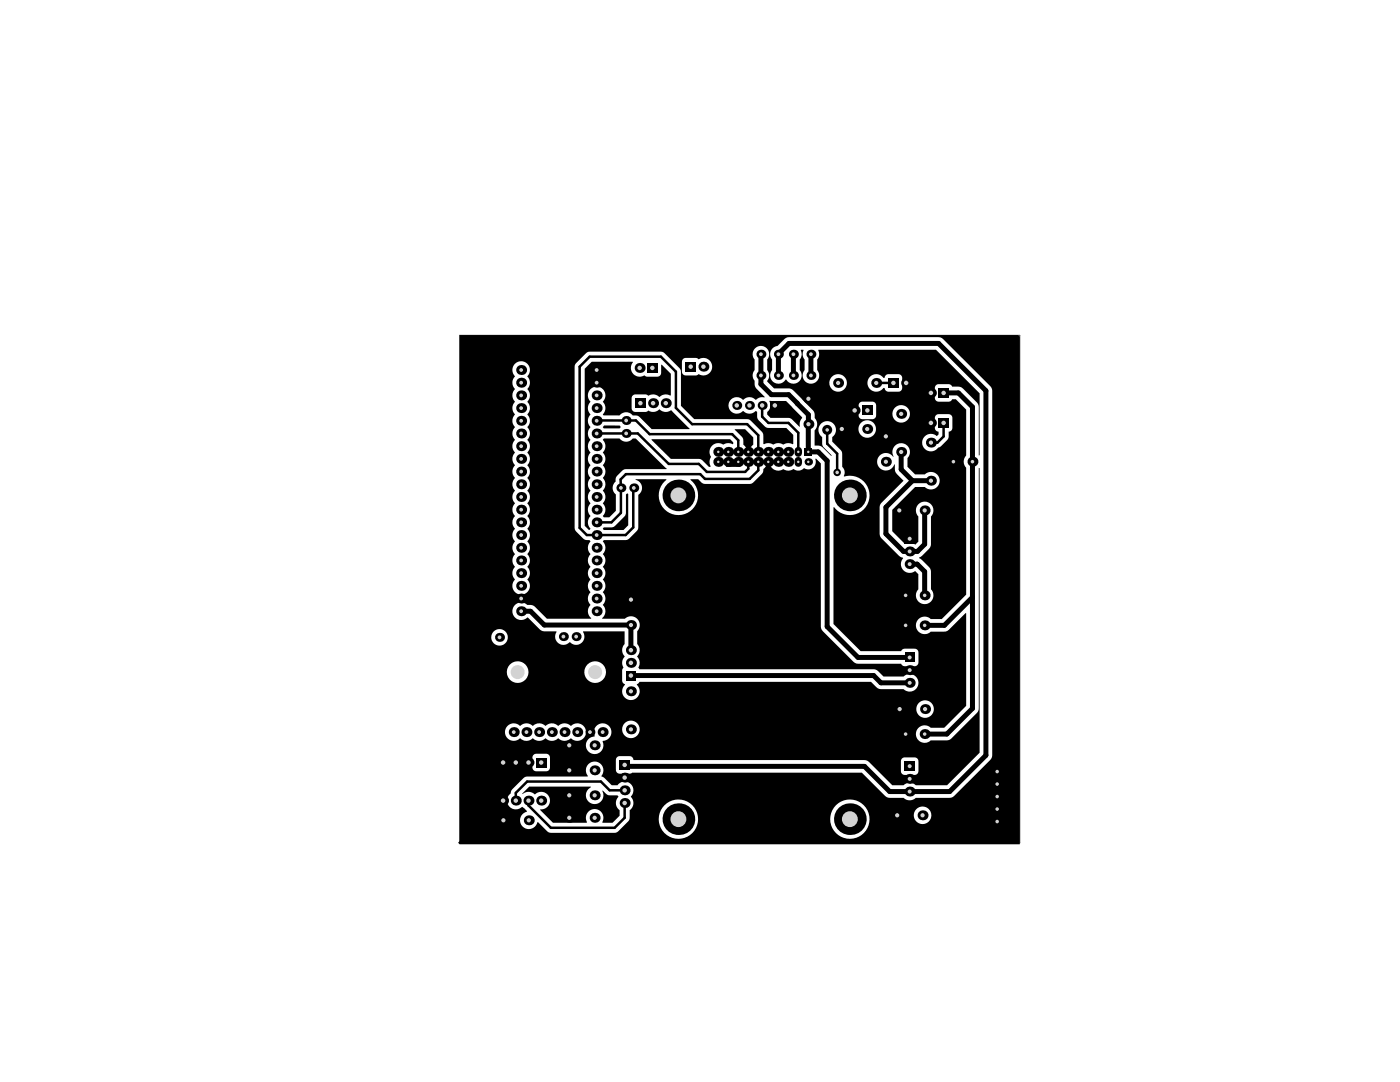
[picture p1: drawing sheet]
<svg xmlns="http://www.w3.org/2000/svg" width="279mm" height="216mm" viewBox="0 0 279 216" stroke-linecap="round" stroke-linejoin="round" font-family="sans-serif">
<path d="M91.7 66.9h111.8v101.3h-111.8z" fill="none" stroke="#5a5a5a" stroke-width=".25"/>
<g fill="#000">
<path d="M116.7 73.6l1.4-1.4h8.2v.1a1.79 1.79 0 0 0 .1 2.3 1.79 1.79 0 0 0 2.3 .3l.5 .3 2.4-.1 .3-.5v-1.8h.2l1.8 1.8v4.3h-.1a1.84 1.84 0 0 0-2.2 .3 1.97 1.97 0 0 0-2.3-.3l-.5-.2h-2.2l-.3 .2-.3 .6v1.9l.3 .6 .5 .2h2l.5-.2a2.06 2.06 0 0 0 2.3-.3 1.88 1.88 0 0 0 2.4 .2l3.6 3.6v.1h-7.5l-2.5-2.4a1.49 1.49 0 0 0-1.3-.3 1.64 1.64 0 0 0-2.6 0h-3.2l-.2-.2a1.88 1.88 0 0 0 0-2.6 1.77 1.77 0 0 0 0-2.5 1.77 1.77 0 0 0-2.5 .1 1.77 1.77 0 0 0 0 2.5 1.82 1.82 0 0 0 0 2.5 1.82 1.82 0 0 0 0 2.6 1.82 1.82 0 0 0 0 2.5 1.82 1.82 0 0 0 0 2.5 1.82 1.82 0 0 0 0 2.6 1.82 1.82 0 0 0 0 2.5 1.82 1.82 0 0 0 0 2.5 1.82 1.82 0 0 0 0 2.6 1.82 1.82 0 0 0 0 2.5 1.82 1.82 0 0 0 0 2.5l-.3 .3-.8-.9zM153.6 80h3.3l3.2 3.3-.5 1v.8l-.1 .1-1.4-1.5-.5-.3h-3.8l-.7-.7v-.5a1.63 1.63 0 0 0 .4-2.1zM120.6 84.9h3.1l.2 .4-.2 .2h-3.2l-.2-.3zM124.9 98.7l.2-.2 .3 .1v6.2l-1 1h-3.9l-.2-.3 .2-.3h1.5l.5-.1 2.3-2.3 .1-.5zM120.5 87.5h3.2a1.64 1.64 0 0 0 2.6 0h.6l6.2 6-.1 .1h-8.3l-.5 .3-1.2 1.3-.1 .9a1.63 1.63 0 0 0 0 2.6v3.2l-1.3 1.3h-1.1l-.2-.2a1.88 1.88 0 0 0 0-2.6 1.82 1.82 0 0 0 0-2.5 1.82 1.82 0 0 0 0-2.6 1.82 1.82 0 0 0 0-2.5 1.82 1.82 0 0 0 0-2.5 1.82 1.82 0 0 0 0-2.6zM130.1 87.6h15.6l.6 .7-.1 .3a1.85 1.85 0 0 0-1.9 .1 1.77 1.77 0 0 0-2.2 .3 1.77 1.77 0 0 0-.2 2.2l-.3 1 .2 1h-.3l-1.3-1.3-.5-.3h-5.8l-3.9-3.8zM145.1 92l1.2-.4 .7 .3h.5l.3 1.1-.1 .2h-2.8zM146.7 85.6h2l1.6 1.7v1.4l-.6 .8-.2 .9-.4-.1-.1-.8-.7-.8a1.71 1.71 0 0 0-.2-1.6l-1.5-1.3zM104.2 158.4l1.4-1.4h12.3v.1a1.75 1.75 0 0 0-.8 2.4 1.75 1.75 0 0 0 2.4 .7 1.75 1.75 0 0 0 .7-2.4l.1-.1a1.77 1.77 0 0 0 1.4 1h1.5l.2 .2a1.81 1.81 0 0 0 .3 2.8v1.1l-1.5 1.4h-1.9l-.1-.2a1.75 1.75 0 0 0-1.5-2.6 1.75 1.75 0 0 0-1.5 2.6l-.1 .2h-6.8l-2.5-2.6v-.1a1.76 1.76 0 0 0 1.8-2.4 1.76 1.76 0 0 0-2.9-.6 1.74 1.74 0 0 0-2.4 0z"/>
<path d="M91.8 66.9h111.4l.3 .3v101.3h-111.8l-.3-.4 .4-.3zM136.3 71.6l-.2 .6v2l.2 .5 .5 .2h2l.6-.2a1.8 1.8 0 0 0 2.7-1.5 1.8 1.8 0 0 0-2.7-1.6l-.6-.2h-2zM173.6 75.2a1.75 1.75 0 0 0 .1 2.6 1.75 1.75 0 0 0 2.6-.4h.2l.3 .5 .3 .2 2.2 .1 .5-.3 .3-.5-.1-2.2-.3-.4-2.6-.1-.3 .2-.3 .5h-.2a1.75 1.75 0 0 0-2.7-.2zM165.5 76.4a1.75 1.75 0 0 0 3.5 0 1.75 1.75 0 0 0-3.5 0zM115 72.5l-.3 .7v32.1l.3 .7 1.4 1.5a1.38 1.38 0 0 0 1.2 .3l.2 .3a1.82 1.82 0 0 0 0 2.5 1.82 1.82 0 0 0 0 2.5 1.82 1.82 0 0 0 0 2.6 1.82 1.82 0 0 0 0 2.5 1.82 1.82 0 0 0 0 2.5 1.74 1.74 0 0 0 .2 2.6l-.1 .2h-8.7l-2.7-2.6-1.3-.2-.2-.2a1.78 1.78 0 0 0-2.4 .5 1.78 1.78 0 0 0 .3 2.4 1.78 1.78 0 0 0 2.5-.2l2.6 2.6 .6 .2h2.4l.1 .1a1.7 1.7 0 0 0 .4 2.3 1.7 1.7 0 0 0 2.3-.3 1.65 1.65 0 0 0 2.2 .2 1.65 1.65 0 0 0 .3-2.2l.1-.1h8.3v2.5l-.2 .3a1.85 1.85 0 0 0 .2 2.2 1.97 1.97 0 0 0-.3 2.3l-.2 .5v2l.1 .4 .4 .4a1.75 1.75 0 0 0 0 2.6 1.75 1.75 0 0 0 2.5 0 1.75 1.75 0 0 0-.1-2.6l.5-.5h46.2l1.1 1 .6 .4h4.8l.3 .2a1.75 1.75 0 0 0 2.3-.4 1.75 1.75 0 0 0-.2-2.4 1.75 1.75 0 0 0-2.4 .1h-4l-1.3-1.3-.7-.2h-46.7l-.2-.2a2.06 2.06 0 0 0-.2-2.3 1.75 1.75 0 0 0 0-2.5v-2.5l.2-.3a1.75 1.75 0 0 0-.4-2.3 1.75 1.75 0 0 0-2.3 .1h-4.5v-.2a1.8 1.8 0 0 0 .1-2.6 1.82 1.82 0 0 0 0-2.6 1.82 1.82 0 0 0 0-2.5 1.82 1.82 0 0 0 0-2.5 1.82 1.82 0 0 0 0-2.6 1.82 1.82 0 0 0 0-2.5l.2-.2 4.6-.1 .5-.2 1.7-1.8 .1-.5v-6.5a1.65 1.65 0 0 0 .7-1.6 1.65 1.65 0 0 0-1.3-1.4l.1-.1h6.1v.1l-.4 .4a3.9 3.9 0 0 0 .1 5.6 3.9 3.9 0 0 0 5.7-.3 3.9 3.9 0 0 0-.6-5.7v-.1h1.5a1.75 1.75 0 0 0 1.4 1l9.2-.1 .4-.2 1.7-1.7 .3-.5v-.5l.7-.8 .1-.8 .4-.1a1.86 1.86 0 0 0 .9 1.7 1.86 1.86 0 0 0 1.9 0l1 .3 1-.3a1.72 1.72 0 0 0 2.2-.2 1.57 1.57 0 0 0 1.8-.1 1.57 1.57 0 0 0 .5-1.8l1 1v32.5l.2 .7 6.3 6.4 .6 .3h8.9l.4 .4 .3 .1 2.4-.1 .3-.2 .1-.4v-2.2l-.4-.5-2.4-.1-.3 .1-.4 .4h-8l-5.5-5.4v-23.3h.2l.3 .4a3.9 3.9 0 0 0 6.6-1.8 3.9 3.9 0 0 0-4.9-4.7v-1.1l-.4-.8-.1-2.9-.2-.5-1.7-1.7v-.9l.2-.2a1.75 1.75 0 0 0 0-2.5 1.75 1.75 0 0 0-2.6 .2 1.75 1.75 0 0 0 .4 2.5l.1 1.8 1.8 1.9-.1 .1-2-1.9-1.3-.2v-3a1.75 1.75 0 0 0 0-2.5 1.74 1.74 0 0 0-.4-1.5l-4.2-4.2-.6-.2h-2.9l-1.4-1.4a1.91 1.91 0 0 0 0-2.2v-2.2l.1-.1a1.65 1.65 0 0 0-.3-2.2 1.65 1.65 0 0 0-2.2 .1 1.65 1.65 0 0 0-.1 2.2v2.2l-.3 .4-.1 .6 .1 .6 .3 .5v1l.4 .5 1.6 1.7v.1l-1.1 .1-.6 .4a1.95 1.95 0 0 0-2.7 0 1.65 1.65 0 0 0-2.3-.1 1.65 1.65 0 0 0 0 2.4 1.65 1.65 0 0 0 2.3-.1 1.95 1.95 0 0 0 2.7 0l.2 .2a1.77 1.77 0 0 0 .3 1.7l1.2 1.2 .5 .3h3.8l1.4 1.4v1.8h-.1a1.85 1.85 0 0 0-1.9 .1 1.87 1.87 0 0 0-2 0l-1-.3-1 .2v-1.7l-.1-.5-2.4-2.5-.4-.2-10.8-.1-2.7-2.6v-6.8l-.1-.5-3.2-3.2-.4-.3h-14.5l-.7 .3zM171.6 80.4l-.3 .5v2l.3 .5 .5 .2h2l.5-.2 .3-.5v-2l-.3-.5-.5-.3h-2zM178.1 82.6a1.75 1.75 0 0 0 3.5 0 1.75 1.75 0 0 0-3.5 0zM186.8 82.9l-.2 .5v2.2l.2 .3 .5 .2v.6l-.3 .3a1.75 1.75 0 0 0-2.6 .2 1.75 1.75 0 0 0 .3 2.5 1.75 1.75 0 0 0 2.5-.4l.6-.3 1.2-1.2a1.78 1.78 0 0 0 .3-1.7l.6-.2 .1-.3 .1-2.2-.2-.5-.6-.3h-2zM171.3 85.6a1.75 1.75 0 0 0 3.5 0 1.75 1.75 0 0 0-3.5 0zM154.2 69.5a1.64 1.64 0 0 0-.1 2.2v2.2a1.65 1.65 0 0 0 .3 2.4 1.65 1.65 0 0 0 2.4-.6h.1a1.65 1.65 0 0 0 2.4 .6 1.65 1.65 0 0 0 .3-2.4v-2.2a2.01 2.01 0 0 0 .3-1.9h.4a2.01 2.01 0 0 0 .3 1.9v2.2a1.65 1.65 0 0 0 .1 2.2 1.65 1.65 0 0 0 2.3 0 1.65 1.65 0 0 0 .1-2.2v-2.2a2.01 2.01 0 0 0 .3-1.9h23.4l8.7 8.7v12.3l-.1 .1-.1-10-.3-.6-2.8-2.8a2.28 2.28 0 0 0-2.2-.4l-.3-.3-.4-.1-2.4 .1-.2 .2-.1 .4v2.2l.2 .3 .5 .3 2.2-.1 .5-.4h.8l2 2v9.2a1.74 1.74 0 0 0 0 2.4v25.4l-4.9 4.8h-2.1a1.75 1.75 0 0 0-2.5 0 1.75 1.75 0 0 0 0 2.5 1.75 1.75 0 0 0 2.5 0h2.7l.6-.1 3.6-3.6 .1 .1v18.4l-4.4 4.4h-2.6a1.75 1.75 0 0 0-2.5 0 1.75 1.75 0 0 0 0 2.5 1.75 1.75 0 0 0 2.5 0h3.2l.6-.1 5.4-5.3 .3-.6 .1-48.3h.1v56.8l-6.5 6.5h-6.2a1.75 1.75 0 0 0-2.5 0h-2.2l-4.7-4.7-.9-.3h-46.1l-.2-.6-.5-.2h-2.2l-.4 .2-.2 .5v2.2l.2 .4 .6 .2h2l.5-.2h45.8l4.9 4.8 .7 .2h2.7a1.75 1.75 0 0 0 2.5 0h6.7l.7-.2 7.5-7.4 .3-.6v-73.4l-.3-.5-9.5-9.5-.6-.3h-30.1l-.7 .1-1.6 1.6zM175.6 90.9a1.75 1.75 0 0 0 .3 2.7 1.75 1.75 0 0 0 2.6-.9h.1a2.02 2.02 0 0 0 .4 1.9l1.3 1.3-4.6 4.7-.2 .6v5.3l.4 .9 3.5 3.5 .8 .5a1.75 1.75 0 0 0 .1 2.4 1.75 1.75 0 0 0 2.3 .1l.7 .7v3a1.75 1.75 0 0 0 0 2.4 1.75 1.75 0 0 0 2.5 0 1.75 1.75 0 0 0 0-2.4v-3.9l-.4-.5-1.5-1.5-.5-.3 2-1.9 .4-.6v-5.8a1.75 1.75 0 0 0 0-2.5 1.75 1.75 0 0 0-2.5 0 1.75 1.75 0 0 0 0 2.5v5l-.6 .6-.5-.3-.7-.1-.9 .2-2.5-2.5v-4.3l4.5-4.5h2a1.75 1.75 0 0 0 2.4 0 1.75 1.75 0 0 0 0-2.5 1.75 1.75 0 0 0-2.4 0h-2l-1.5-1.6v-1.7a1.75 1.75 0 0 0 .1-2.4 1.75 1.75 0 0 0-2.4-.2 1.75 1.75 0 0 0-.5 2.3h-.1a1.75 1.75 0 0 0-2.6-.2zM102.8 72.6a1.82 1.82 0 0 0 0 2.5 1.82 1.82 0 0 0 0 2.6 1.82 1.82 0 0 0 0 2.5 1.82 1.82 0 0 0 0 2.5 1.82 1.82 0 0 0 0 2.6 1.82 1.82 0 0 0 0 2.5 1.82 1.82 0 0 0 0 2.5 1.82 1.82 0 0 0 0 2.6 1.82 1.82 0 0 0 0 2.5 1.82 1.82 0 0 0 0 2.5 1.82 1.82 0 0 0 0 2.6 1.82 1.82 0 0 0 0 2.5 1.82 1.82 0 0 0 0 2.5 1.82 1.82 0 0 0 0 2.6 1.82 1.82 0 0 0 0 2.5 1.82 1.82 0 0 0 0 2.5 1.82 1.82 0 0 0 0 2.6 1.77 1.77 0 0 0 0 2.5 1.77 1.77 0 0 0 2.5-.1 1.77 1.77 0 0 0-.1-2.5 1.82 1.82 0 0 0 0-2.5 1.82 1.82 0 0 0 0-2.6 1.82 1.82 0 0 0 0-2.5 1.82 1.82 0 0 0 0-2.5 1.82 1.82 0 0 0 0-2.6 1.82 1.82 0 0 0 0-2.5 1.82 1.82 0 0 0 0-2.5 1.82 1.82 0 0 0 0-2.6 1.82 1.82 0 0 0 0-2.5 1.82 1.82 0 0 0 0-2.5 1.82 1.82 0 0 0 0-2.6 1.82 1.82 0 0 0 0-2.5 1.82 1.82 0 0 0 0-2.5 1.82 1.82 0 0 0 0-2.6 1.82 1.82 0 0 0 0-2.5 1.82 1.82 0 0 0 0-2.5 1.75 1.75 0 0 0 0-2.5 1.75 1.75 0 0 0-2.4 0zM98 127.2a1.65 1.65 0 0 0 3.3 0 1.65 1.65 0 0 0-3.3 0zM116.6 134.1a2.16 2.16 0 0 0 4.3 0 2.16 2.16 0 0 0-4.3 0zM101.2 134.1a2.16 2.16 0 0 0 4.3 0 2.16 2.16 0 0 0-4.3 0zM182.9 141.5a1.75 1.75 0 0 0 3.5 0 1.75 1.75 0 0 0-3.5 0zM101.3 144.8a1.77 1.77 0 0 0 0 2.5 1.77 1.77 0 0 0 2.5 0 1.82 1.82 0 0 0 2.6 0 1.82 1.82 0 0 0 2.5 0 1.82 1.82 0 0 0 2.5 0 1.82 1.82 0 0 0 2.6 0 1.77 1.77 0 0 0 2.5 0 1.77 1.77 0 0 0-.1-2.5 1.77 1.77 0 0 0-2.5 0 1.82 1.82 0 0 0-2.5 0 1.82 1.82 0 0 0-2.6 0 1.82 1.82 0 0 0-2.5 0 1.82 1.82 0 0 0-2.5 0 1.76 1.76 0 0 0-2.5 0zM124.2 145.5a1.75 1.75 0 0 0 3.5 0 1.75 1.75 0 0 0-3.5 0zM119 144.8l-.4 .9v1.3a1.75 1.75 0 0 0-1.7 2 1.75 1.75 0 0 0 2.3 1.4 1.75 1.75 0 0 0 1-2.5l.1-.1a1.75 1.75 0 0 0 1.6-2.4 1.75 1.75 0 0 0-2.9-.6zM106.5 150.6l-.2 .6v1.9l.2 .6 .5 .2h2l.5-.2 .3-.6v-1.9l-.3-.6-.5-.2h-2zM180 151.3l-.2 .6v2l.2 .5 .5 .2h2l.6-.2 .2-.5v-2l-.2-.6-.6-.2h-2zM182.4 162.7a1.75 1.75 0 0 0 3.5 0 1.75 1.75 0 0 0-3.5 0zM102.2 157.5l-.3 .7a1.81 1.81 0 0 0-.3 2.7 1.81 1.81 0 0 0 2.6 .1l1 .8-.1 .2a1.75 1.75 0 0 0-.8 2.9 1.75 1.75 0 0 0 2.9-.8l.2-.1 1.8 1.9 .5 .2 13 .1 .7-.3 2.1-2.2 .2-.5v-1.5a1.81 1.81 0 0 0 .2-2.8 1.75 1.75 0 0 0-.1-2.5 1.75 1.75 0 0 0-2.6 .3h-1.1l-1.5-1.5-.6-.4a1.75 1.75 0 0 0-.1-2.4 1.75 1.75 0 0 0-2.4 0 1.75 1.75 0 0 0-.2 2.4v.1l-12.4 .1-.4 .2zM165.7 163.5a3.9 3.9 0 0 0 7.8 0 3.9 3.9 0 0 0-7.8 0zM131.5 163.5a3.9 3.9 0 0 0 7.8 0 3.9 3.9 0 0 0-7.8 0z"/>
<circle cx="174.9" cy="76.4" r=".25"/>
<circle cx="126.4" cy="97.4" r=".25"/>
<circle cx="165.1" cy="85.8" r="1"/>
</g>
<path d="M174.9 76.4h3.4M119.1 84l7.8-.1 2.7 2.7h16.5l1.2 1.3v2.3M119.1 86.5h.1M119.1 86.5h8.2l6.2 6.1h6l1.6 1.6h7.6l.6-.7v-1.3M126.4 97.4h.1M151.3 92.2v1.7l-1.7 1.7h-8.9l-1-1h-14.8l-1 1.1v6.6l-1.9 1.9h-2.9M151.3 90.2v-3.3l-2.2-2.3h-11l-3.2-3.2v-7.2l-3-3h-14.2l-2 2v32.1l1.4 1.5h7.8l1.5-1.6v-7.8M152.1 80.9v2.2l1.3 1.3h3.9l2 2v3.8M165.1 85.8v2.7l2 2v3.6M188.3 84.4v2.7l-1.2 1.2h-1.3M124.7 157.7h-3l-1.8-1.7h-14.7l-2.3 2.2v1.6M124.7 160.2v3l-2 2h-12.8l-4.4-4.5v-.9l.5 .5" fill="none" stroke="#000" stroke-width=".5"/>
<g fill="none" stroke="#000" stroke-width="1">
<path d="M151.9 70.7v6l2.1 2.1h3.4l3.9 3.9v7.5h2l1.8 1.8v33l6.1 6.2h10.3M155.3 74.9v-4.3l2.2-2.1h29.8l9.5 9.5v72.7l-7.3 7.2h-11.9l-5.1-5h-47.5l-.3-.3M158.3 70.7v4.2M161.8 70.7v4.2M188.3 78.4h3l2.8 2.8v60.2l-5.1 5.1h-4.5M179.8 90.2v3.5l2.3 2.2M182.1 95.9l-5.3 5.3v5.3l3.5 3.5h2.8l1.4-1.4v-6.8M182.1 95.9h3.7M181.5 112.6h1.5l1.5 1.5v4.7M194.1 119.2l-5.6 5.6h-4M104 122h1.9l2.7 2.7h17.3M125.9 124.7v5"/>
<path d="M125.9 134.8h48.4l1.5 1.5h5.7M125.9 124.7h.1"/>
</g>
<circle cx="165.1" cy="85.8" r=".35" fill="#d2d2d2"/>
<circle cx="167.1" cy="94.3" r=".75" fill="#000"/>
<circle cx="167.1" cy="94.3" r=".35" fill="#d2d2d2"/>
<circle cx="199" cy="163.9" r=".75" fill="#000"/>
<circle cx="199" cy="163.9" r=".35" fill="#d2d2d2"/>
<circle cx="199" cy="161.4" r=".75" fill="#000"/>
<circle cx="199" cy="161.4" r=".35" fill="#d2d2d2"/>
<circle cx="199" cy="158.9" r=".75" fill="#000"/>
<circle cx="199" cy="158.9" r=".35" fill="#d2d2d2"/>
<circle cx="199" cy="156.5" r=".75" fill="#000"/>
<circle cx="199" cy="156.5" r=".35" fill="#d2d2d2"/>
<circle cx="199" cy="154" r=".75" fill="#000"/>
<circle cx="199" cy="154" r=".35" fill="#d2d2d2"/>
<circle cx="105.5" cy="163.7" r="1" fill="#000"/>
<circle cx="105.5" cy="163.7" r=".42" fill="#d2d2d2"/>
<circle cx="102.5" cy="146.1" r="1" fill="#000"/>
<circle cx="102.5" cy="146.1" r=".38" fill="#d2d2d2"/>
<circle cx="105.1" cy="146.1" r="1" fill="#000"/>
<circle cx="105.1" cy="146.1" r=".38" fill="#d2d2d2"/>
<circle cx="104" cy="122" r="1" fill="#000"/>
<circle cx="104" cy="122" r=".38" fill="#d2d2d2"/>
<circle cx="104" cy="116.9" r="1" fill="#000"/>
<circle cx="104" cy="116.9" r=".38" fill="#d2d2d2"/>
<circle cx="104" cy="114.4" r="1" fill="#000"/>
<circle cx="104" cy="114.4" r=".38" fill="#d2d2d2"/>
<circle cx="104" cy="109.3" r="1" fill="#000"/>
<circle cx="104" cy="109.3" r=".38" fill="#d2d2d2"/>
<circle cx="104" cy="106.8" r="1" fill="#000"/>
<circle cx="104" cy="106.8" r=".38" fill="#d2d2d2"/>
<circle cx="104" cy="101.7" r="1" fill="#000"/>
<circle cx="104" cy="101.7" r=".38" fill="#d2d2d2"/>
<circle cx="104" cy="99.2" r="1" fill="#000"/>
<circle cx="104" cy="99.2" r=".38" fill="#d2d2d2"/>
<circle cx="104" cy="96.6" r="1" fill="#000"/>
<circle cx="104" cy="96.6" r=".38" fill="#d2d2d2"/>
<circle cx="104" cy="94.1" r="1" fill="#000"/>
<circle cx="104" cy="94.1" r=".38" fill="#d2d2d2"/>
<circle cx="104" cy="91.6" r="1" fill="#000"/>
<circle cx="104" cy="91.6" r=".38" fill="#d2d2d2"/>
<circle cx="104" cy="89" r="1" fill="#000"/>
<circle cx="104" cy="89" r=".38" fill="#d2d2d2"/>
<circle cx="104" cy="84" r="1" fill="#000"/>
<circle cx="104" cy="84" r=".38" fill="#d2d2d2"/>
<circle cx="104" cy="81.4" r="1" fill="#000"/>
<circle cx="104" cy="81.4" r=".38" fill="#d2d2d2"/>
<circle cx="104" cy="76.4" r="1" fill="#000"/>
<circle cx="104" cy="76.4" r=".38" fill="#d2d2d2"/>
<circle cx="104" cy="73.8" r="1" fill="#000"/>
<circle cx="104" cy="73.8" r=".38" fill="#d2d2d2"/>
<circle cx="113.6" cy="163.2" r="1" fill="#000"/>
<circle cx="113.6" cy="163.2" r=".42" fill="#d2d2d2"/>
<circle cx="113.6" cy="158.7" r="1" fill="#000"/>
<circle cx="113.6" cy="158.7" r=".42" fill="#d2d2d2"/>
<circle cx="113.6" cy="153.7" r="1" fill="#000"/>
<circle cx="113.6" cy="153.7" r=".42" fill="#d2d2d2"/>
<circle cx="113.6" cy="148.7" r="1" fill="#000"/>
<circle cx="113.6" cy="148.7" r=".42" fill="#d2d2d2"/>
<circle cx="110.1" cy="146.1" r="1" fill="#000"/>
<circle cx="110.1" cy="146.1" r=".38" fill="#d2d2d2"/>
<circle cx="112.7" cy="146.1" r="1" fill="#000"/>
<circle cx="112.7" cy="146.1" r=".38" fill="#d2d2d2"/>
<circle cx="118.7" cy="163.2" r="1" fill="#000"/>
<circle cx="118.7" cy="163.2" r=".42" fill="#d2d2d2"/>
<circle cx="118.7" cy="158.7" r="1" fill="#000"/>
<circle cx="118.7" cy="158.7" r=".42" fill="#d2d2d2"/>
<circle cx="118.7" cy="153.7" r="1" fill="#000"/>
<circle cx="118.7" cy="153.7" r=".42" fill="#d2d2d2"/>
<circle cx="118.7" cy="148.7" r="1" fill="#000"/>
<circle cx="118.7" cy="148.7" r=".42" fill="#d2d2d2"/>
<circle cx="117.7" cy="146.1" r=".9" fill="#000"/>
<circle cx="117.7" cy="146.1" r=".38" fill="#d2d2d2"/>
<circle cx="120.3" cy="146.1" r="1" fill="#000"/>
<circle cx="120.3" cy="146.1" r=".38" fill="#d2d2d2"/>
<circle cx="119.1" cy="122" r="1" fill="#000"/>
<circle cx="119.1" cy="122" r=".38" fill="#d2d2d2"/>
<circle cx="119.1" cy="114.4" r="1" fill="#000"/>
<circle cx="119.1" cy="114.4" r=".38" fill="#d2d2d2"/>
<circle cx="119.1" cy="116.9" r="1" fill="#000"/>
<circle cx="119.1" cy="116.9" r=".38" fill="#d2d2d2"/>
<circle cx="119.1" cy="106.8" r="1" fill="#000"/>
<circle cx="119.1" cy="106.8" r=".38" fill="#d2d2d2"/>
<circle cx="119.1" cy="109.3" r="1" fill="#000"/>
<circle cx="119.1" cy="109.3" r=".38" fill="#d2d2d2"/>
<circle cx="119.1" cy="96.6" r="1" fill="#000"/>
<circle cx="119.1" cy="96.6" r=".38" fill="#d2d2d2"/>
<circle cx="119.1" cy="99.2" r="1" fill="#000"/>
<circle cx="119.1" cy="99.2" r=".38" fill="#d2d2d2"/>
<circle cx="119.1" cy="101.7" r="1" fill="#000"/>
<circle cx="119.1" cy="101.7" r=".38" fill="#d2d2d2"/>
<circle cx="119.1" cy="89" r="1" fill="#000"/>
<circle cx="119.1" cy="89" r=".38" fill="#d2d2d2"/>
<circle cx="119.1" cy="91.6" r="1" fill="#000"/>
<circle cx="119.1" cy="91.6" r=".38" fill="#d2d2d2"/>
<circle cx="119.1" cy="94.1" r="1" fill="#000"/>
<circle cx="119.1" cy="94.1" r=".38" fill="#d2d2d2"/>
<circle cx="119.1" cy="81.4" r="1" fill="#000"/>
<circle cx="119.1" cy="81.4" r=".38" fill="#d2d2d2"/>
<circle cx="119.1" cy="84" r="1" fill="#000"/>
<circle cx="119.1" cy="84" r=".38" fill="#d2d2d2"/>
<circle cx="119.1" cy="73.8" r="1" fill="#000"/>
<circle cx="119.1" cy="73.8" r=".38" fill="#d2d2d2"/>
<circle cx="119.1" cy="76.4" r="1" fill="#000"/>
<circle cx="119.1" cy="76.4" r=".38" fill="#d2d2d2"/>
<circle cx="125.9" cy="145.5" r="1" fill="#000"/>
<circle cx="125.9" cy="145.5" r=".42" fill="#d2d2d2"/>
<circle cx="125.9" cy="137.9" r="1" fill="#000"/>
<circle cx="125.9" cy="137.9" r=".42" fill="#d2d2d2"/>
<circle cx="125.9" cy="132.3" r="1" fill="#000"/>
<circle cx="125.9" cy="132.3" r=".45" fill="#d2d2d2"/>
<circle cx="125.9" cy="129.7" r="1" fill="#000"/>
<circle cx="125.9" cy="129.7" r=".45" fill="#d2d2d2"/>
<circle cx="125.9" cy="124.7" r="1" fill="#000"/>
<circle cx="125.9" cy="124.7" r=".42" fill="#d2d2d2"/>
<circle cx="126.5" cy="97.4" r=".9" fill="#000"/>
<circle cx="126.5" cy="97.4" r=".38" fill="#d2d2d2"/>
<circle cx="130.3" cy="80.4" r="1" fill="#000"/>
<circle cx="130.3" cy="80.4" r=".45" fill="#d2d2d2"/>
<path d="M126.8 79.5h2v1.9h-2z" fill-rule="evenodd" fill="#000"/>
<circle cx="127.8" cy="80.4" r=".45" fill="#d2d2d2"/>
<circle cx="127.7" cy="73.4" r="1" fill="#000"/>
<circle cx="127.7" cy="73.4" r=".45" fill="#d2d2d2"/>
<path d="M129.2 72.4h2v2h-2z" fill-rule="evenodd" fill="#000"/>
<circle cx="130.2" cy="73.4" r=".45" fill="#d2d2d2"/>
<path d="M136.8 72.2h2v2h-2z" fill-rule="evenodd" fill="#000"/>
<circle cx="137.8" cy="73.2" r=".45" fill="#d2d2d2"/>
<circle cx="143.3" cy="90.2" r="1" fill="#000"/>
<circle cx="143.3" cy="90.2" r=".25" fill="#d2d2d2"/>
<circle cx="143.3" cy="92.2" r="1" fill="#000"/>
<circle cx="143.3" cy="92.2" r=".25" fill="#d2d2d2"/>
<circle cx="145.3" cy="90.2" r="1" fill="#000"/>
<circle cx="145.3" cy="90.2" r=".25" fill="#d2d2d2"/>
<circle cx="145.3" cy="92.2" r="1" fill="#000"/>
<circle cx="145.3" cy="92.2" r=".25" fill="#d2d2d2"/>
<circle cx="147.3" cy="90.2" r="1" fill="#000"/>
<circle cx="147.3" cy="90.2" r=".25" fill="#d2d2d2"/>
<circle cx="147.3" cy="92.2" r="1" fill="#000"/>
<circle cx="147.3" cy="92.2" r=".25" fill="#d2d2d2"/>
<circle cx="147" cy="80.9" r=".9" fill="#000"/>
<circle cx="147" cy="80.9" r=".45" fill="#d2d2d2"/>
<circle cx="151.3" cy="90.2" r="1" fill="#000"/>
<circle cx="151.3" cy="90.2" r=".25" fill="#d2d2d2"/>
<circle cx="151.3" cy="92.2" r="1" fill="#000"/>
<circle cx="151.3" cy="92.2" r=".25" fill="#d2d2d2"/>
<circle cx="153.3" cy="90.2" r="1" fill="#000"/>
<circle cx="153.3" cy="90.2" r=".25" fill="#d2d2d2"/>
<circle cx="153.3" cy="92.2" r="1" fill="#000"/>
<circle cx="153.3" cy="92.2" r=".25" fill="#d2d2d2"/>
<circle cx="155.3" cy="90.2" r="1" fill="#000"/>
<circle cx="155.3" cy="90.2" r=".25" fill="#d2d2d2"/>
<circle cx="155.3" cy="92.2" r="1" fill="#000"/>
<circle cx="155.3" cy="92.2" r=".25" fill="#d2d2d2"/>
<path d="M153.7 80h1.8v1.8h-1.8z" fill-rule="evenodd" fill="#000"/>
<circle cx="154.6" cy="80.9" r=".45" fill="#d2d2d2"/>
<circle cx="152.1" cy="80.9" r=".9" fill="#000"/>
<circle cx="152.1" cy="80.9" r=".45" fill="#d2d2d2"/>
<circle cx="149.6" cy="80.9" r=".9" fill="#000"/>
<circle cx="149.6" cy="80.9" r=".45" fill="#d2d2d2"/>
<circle cx="151.9" cy="74.9" r=".9" fill="#000"/>
<circle cx="151.9" cy="74.9" r=".38" fill="#d2d2d2"/>
<circle cx="155.3" cy="74.9" r=".9" fill="#000"/>
<circle cx="155.3" cy="74.9" r=".38" fill="#d2d2d2"/>
<path d="M160.6 89.4h1.5v1.5h-1.5z" fill-rule="evenodd" fill="#000"/>
<circle cx="161.3" cy="90.2" r=".25" fill="#d2d2d2"/>
<circle cx="161.3" cy="92.2" r=".75" fill="#000"/>
<circle cx="161.3" cy="92.2" r=".25" fill="#d2d2d2"/>
<path d="M159.3 91.9v.5" fill="none" stroke="#000" stroke-width="1.5"/>
<circle cx="159.3" cy="92.2" r=".25" fill="#d2d2d2"/>
<path d="M159.3 89.9v.5" fill="none" stroke="#000" stroke-width="1.5"/>
<circle cx="159.3" cy="90.2" r=".25" fill="#d2d2d2"/>
<circle cx="161.3" cy="84.6" r="1" fill="#000"/>
<circle cx="161.3" cy="84.6" r=".42" fill="#d2d2d2"/>
<circle cx="158.3" cy="74.9" r=".9" fill="#000"/>
<circle cx="158.3" cy="74.9" r=".38" fill="#d2d2d2"/>
<circle cx="161.8" cy="74.9" r=".9" fill="#000"/>
<circle cx="161.8" cy="74.9" r=".38" fill="#d2d2d2"/>
<circle cx="170.6" cy="81.9" r="1" fill="#000"/>
<circle cx="170.6" cy="81.9" r=".45" fill="#d2d2d2"/>
<circle cx="168" cy="85.6" r="1" fill="#000"/>
<circle cx="168" cy="85.6" r=".42" fill="#d2d2d2"/>
<circle cx="167.3" cy="76.4" r="1" fill="#000"/>
<circle cx="167.3" cy="76.4" r=".42" fill="#d2d2d2"/>
<circle cx="179" cy="162.7" r="1" fill="#000"/>
<circle cx="179" cy="162.7" r=".42" fill="#d2d2d2"/>
<circle cx="179.5" cy="141.5" r="1" fill="#000"/>
<circle cx="179.5" cy="141.5" r=".42" fill="#d2d2d2"/>
<circle cx="179.5" cy="101.8" r="1" fill="#000"/>
<circle cx="179.5" cy="101.8" r=".42" fill="#d2d2d2"/>
<circle cx="179.8" cy="90.2" r="1" fill="#000"/>
<circle cx="179.8" cy="90.2" r=".42" fill="#d2d2d2"/>
<circle cx="176.8" cy="92.1" r="1" fill="#000"/>
<circle cx="176.8" cy="92.1" r=".42" fill="#d2d2d2"/>
<circle cx="179.8" cy="82.6" r="1" fill="#000"/>
<circle cx="179.8" cy="82.6" r=".42" fill="#d2d2d2"/>
<circle cx="174.9" cy="76.4" r="1" fill="#000"/>
<circle cx="174.9" cy="76.4" r=".42" fill="#d2d2d2"/>
<path d="M177.3 75.4h2v2h-2z" fill-rule="evenodd" fill="#000"/>
<circle cx="178.3" cy="76.4" r=".45" fill="#d2d2d2"/>
<circle cx="184.1" cy="162.7" r="1" fill="#000"/>
<circle cx="184.1" cy="162.7" r=".42" fill="#d2d2d2"/>
<circle cx="184.5" cy="146.5" r="1" fill="#000"/>
<circle cx="184.5" cy="146.5" r=".35" fill="#d2d2d2"/>
<circle cx="184.6" cy="141.5" r="1" fill="#000"/>
<circle cx="184.6" cy="141.5" r=".42" fill="#d2d2d2"/>
<circle cx="184.5" cy="124.8" r="1" fill="#000"/>
<circle cx="184.5" cy="124.8" r=".35" fill="#d2d2d2"/>
<circle cx="184.5" cy="101.8" r="1" fill="#000"/>
<circle cx="184.5" cy="101.8" r=".42" fill="#d2d2d2"/>
<circle cx="185.8" cy="88.3" r="1" fill="#000"/>
<circle cx="185.8" cy="88.3" r=".42" fill="#d2d2d2"/>
<circle cx="185.8" cy="84.4" r="1" fill="#000"/>
<circle cx="185.8" cy="84.4" r=".45" fill="#d2d2d2"/>
<circle cx="194.1" cy="92.1" r="1" fill="#000"/>
<circle cx="194.1" cy="92.1" r=".35" fill="#d2d2d2"/>
<circle cx="190.3" cy="92.1" r="1" fill="#000"/>
<circle cx="190.3" cy="92.1" r=".35" fill="#d2d2d2"/>
<circle cx="102.9" cy="159.8" r="1" fill="#000"/>
<circle cx="102.9" cy="159.8" r=".45" fill="#d2d2d2"/>
<circle cx="105.5" cy="159.8" r="1" fill="#000"/>
<circle cx="105.5" cy="159.8" r=".45" fill="#d2d2d2"/>
<circle cx="103.3" cy="134.1" r=".76" fill="#000"/>
<circle cx="103.3" cy="134.1" r="1.4" fill="#d2d2d2"/>
<circle cx="102.9" cy="152.2" r="1" fill="#000"/>
<circle cx="102.9" cy="152.2" r=".45" fill="#d2d2d2"/>
<circle cx="105.5" cy="152.2" r="1" fill="#000"/>
<circle cx="105.5" cy="152.2" r=".45" fill="#d2d2d2"/>
<circle cx="104" cy="119.4" r="1" fill="#000"/>
<circle cx="104" cy="119.4" r=".38" fill="#d2d2d2"/>
<circle cx="104" cy="111.8" r="1" fill="#000"/>
<circle cx="104" cy="111.8" r=".38" fill="#d2d2d2"/>
<circle cx="104" cy="104.2" r="1" fill="#000"/>
<circle cx="104" cy="104.2" r=".38" fill="#d2d2d2"/>
<circle cx="104" cy="86.5" r="1" fill="#000"/>
<circle cx="104" cy="86.5" r=".38" fill="#d2d2d2"/>
<circle cx="104" cy="78.9" r="1" fill="#000"/>
<circle cx="104" cy="78.9" r=".38" fill="#d2d2d2"/>
<circle cx="115" cy="127" r=".9" fill="#000"/>
<circle cx="115" cy="127" r=".38" fill="#d2d2d2"/>
<circle cx="112.4" cy="127" r=".9" fill="#000"/>
<circle cx="112.4" cy="127" r=".38" fill="#d2d2d2"/>
<circle cx="118.8" cy="134.1" r=".76" fill="#000"/>
<circle cx="118.8" cy="134.1" r="1.4" fill="#d2d2d2"/>
<circle cx="119.1" cy="104.2" r="1" fill="#000"/>
<circle cx="119.1" cy="104.2" r=".35" fill="#d2d2d2"/>
<circle cx="119.1" cy="111.8" r="1" fill="#000"/>
<circle cx="119.1" cy="111.8" r=".38" fill="#d2d2d2"/>
<circle cx="119.1" cy="119.4" r="1" fill="#000"/>
<circle cx="119.1" cy="119.4" r=".38" fill="#d2d2d2"/>
<circle cx="119.1" cy="78.9" r="1" fill="#000"/>
<circle cx="119.1" cy="78.9" r=".38" fill="#d2d2d2"/>
<circle cx="119.1" cy="86.5" r="1" fill="#000"/>
<circle cx="119.1" cy="86.5" r=".38" fill="#d2d2d2"/>
<path d="M124.9 133.8h2v2h-2z" fill-rule="evenodd" fill="#000"/>
<circle cx="125.9" cy="134.8" r=".45" fill="#d2d2d2"/>
<circle cx="125.9" cy="119.7" r="1" fill="#000"/>
<circle cx="125.9" cy="119.7" r=".42" fill="#d2d2d2"/>
<circle cx="151.9" cy="70.7" r=".9" fill="#000"/>
<circle cx="151.9" cy="70.7" r=".38" fill="#d2d2d2"/>
<circle cx="155.3" cy="70.7" r=".9" fill="#000"/>
<circle cx="155.3" cy="70.7" r=".38" fill="#d2d2d2"/>
<circle cx="158.3" cy="70.7" r=".9" fill="#000"/>
<circle cx="158.3" cy="70.7" r=".38" fill="#d2d2d2"/>
<circle cx="161.8" cy="70.7" r=".9" fill="#000"/>
<circle cx="161.8" cy="70.7" r=".38" fill="#d2d2d2"/>
<circle cx="161.3" cy="79.6" r="1" fill="#000"/>
<circle cx="161.3" cy="79.6" r=".42" fill="#d2d2d2"/>
<circle cx="176.8" cy="87.1" r="1" fill="#000"/>
<circle cx="176.8" cy="87.1" r=".42" fill="#d2d2d2"/>
<circle cx="184.5" cy="118.8" r="1" fill="#000"/>
<circle cx="184.5" cy="118.8" r=".35" fill="#d2d2d2"/>
<circle cx="185.8" cy="95.9" r="1" fill="#000"/>
<circle cx="185.8" cy="95.9" r=".42" fill="#d2d2d2"/>
<circle cx="185.8" cy="78.4" r="1" fill="#000"/>
<circle cx="185.8" cy="78.4" r=".45" fill="#d2d2d2"/>
<circle cx="100.5" cy="163.7" r="1" fill="#000"/>
<circle cx="100.5" cy="163.7" r=".42" fill="#d2d2d2"/>
<circle cx="124.7" cy="155.2" r="1" fill="#000"/>
<circle cx="124.7" cy="155.2" r=".45" fill="#d2d2d2"/>
<circle cx="124.7" cy="157.7" r="1" fill="#000"/>
<circle cx="124.7" cy="157.7" r=".45" fill="#d2d2d2"/>
<circle cx="107.6" cy="146.1" r="1" fill="#000"/>
<circle cx="107.6" cy="146.1" r=".38" fill="#d2d2d2"/>
<circle cx="115.2" cy="146.1" r="1" fill="#000"/>
<circle cx="115.2" cy="146.1" r=".38" fill="#d2d2d2"/>
<circle cx="123.9" cy="97.4" r=".9" fill="#000"/>
<circle cx="123.9" cy="97.4" r=".38" fill="#d2d2d2"/>
<circle cx="125" cy="83.9" r=".9" fill="#000"/>
<circle cx="125" cy="83.9" r=".38" fill="#d2d2d2"/>
<circle cx="132.9" cy="80.4" r="1" fill="#000"/>
<circle cx="132.9" cy="80.4" r=".45" fill="#d2d2d2"/>
<circle cx="149.3" cy="90.2" r="1" fill="#000"/>
<circle cx="149.3" cy="90.2" r=".25" fill="#d2d2d2"/>
<circle cx="149.3" cy="92.2" r="1" fill="#000"/>
<circle cx="149.3" cy="92.2" r=".25" fill="#d2d2d2"/>
<circle cx="157.3" cy="90.2" r="1" fill="#000"/>
<circle cx="157.3" cy="90.2" r=".25" fill="#d2d2d2"/>
<circle cx="157.3" cy="92.2" r="1" fill="#000"/>
<circle cx="157.3" cy="92.2" r=".25" fill="#d2d2d2"/>
<circle cx="140.4" cy="73.2" r="1" fill="#000"/>
<circle cx="140.4" cy="73.2" r=".45" fill="#d2d2d2"/>
<circle cx="181.5" cy="155.4" r="1" fill="#000"/>
<circle cx="181.5" cy="155.4" r=".4" fill="#d2d2d2"/>
<circle cx="181.5" cy="157.9" r="1" fill="#000"/>
<circle cx="181.5" cy="157.9" r=".4" fill="#d2d2d2"/>
<circle cx="180.7" cy="146.5" r="1" fill="#000"/>
<circle cx="180.7" cy="146.5" r=".35" fill="#d2d2d2"/>
<path d="M180.5 130.2h2v2h-2z" fill-rule="evenodd" fill="#000"/>
<circle cx="181.5" cy="131.2" r=".4" fill="#d2d2d2"/>
<circle cx="181.5" cy="133.7" r="1" fill="#000"/>
<circle cx="181.5" cy="133.7" r=".4" fill="#d2d2d2"/>
<circle cx="180.7" cy="124.8" r="1" fill="#000"/>
<circle cx="180.7" cy="124.8" r=".35" fill="#d2d2d2"/>
<circle cx="181.5" cy="112.6" r="1" fill="#000"/>
<circle cx="181.5" cy="112.6" r=".4" fill="#d2d2d2"/>
<path d="M180.5 106.5h2v2h-2z" fill-rule="evenodd" fill="#000"/>
<circle cx="181.5" cy="107.5" r=".4" fill="#d2d2d2"/>
<circle cx="181.5" cy="110" r="1" fill="#000"/>
<circle cx="181.5" cy="110" r=".4" fill="#d2d2d2"/>
<path d="M187.3 83.4h2v2h-2z" fill-rule="evenodd" fill="#000"/>
<circle cx="188.3" cy="84.4" r=".45" fill="#d2d2d2"/>
<path d="M172.1 80.9h2v2h-2z" fill-rule="evenodd" fill="#000"/>
<circle cx="173.1" cy="81.9" r=".45" fill="#d2d2d2"/>
<circle cx="173.1" cy="85.6" r="1" fill="#000"/>
<circle cx="173.1" cy="85.6" r=".42" fill="#d2d2d2"/>
<circle cx="180.8" cy="76.4" r="1" fill="#000"/>
<circle cx="180.8" cy="76.4" r=".45" fill="#d2d2d2"/>
<circle cx="100.4" cy="159.8" r="1" fill="#000"/>
<circle cx="100.4" cy="159.8" r=".45" fill="#d2d2d2"/>
<circle cx="99.7" cy="127.2" r=".9" fill="#000"/>
<circle cx="99.7" cy="127.2" r=".38" fill="#d2d2d2"/>
<circle cx="100.4" cy="152.2" r="1" fill="#000"/>
<circle cx="100.4" cy="152.2" r=".45" fill="#d2d2d2"/>
<circle cx="124.7" cy="160.2" r="1" fill="#000"/>
<circle cx="124.7" cy="160.2" r=".45" fill="#d2d2d2"/>
<circle cx="108" cy="159.8" r="1" fill="#000"/>
<circle cx="108" cy="159.8" r=".45" fill="#d2d2d2"/>
<path d="M123.7 151.6h2v2h-2z" fill-rule="evenodd" fill="#000"/>
<circle cx="124.7" cy="152.6" r=".45" fill="#d2d2d2"/>
<path d="M107 151.2h2v1.9h-2z" fill-rule="evenodd" fill="#000"/>
<circle cx="108" cy="152.2" r=".45" fill="#d2d2d2"/>
<circle cx="125" cy="86.5" r=".9" fill="#000"/>
<circle cx="125" cy="86.5" r=".38" fill="#d2d2d2"/>
<path d="M180.5 151.9h2v2h-2z" fill-rule="evenodd" fill="#000"/>
<circle cx="181.5" cy="152.9" r=".4" fill="#d2d2d2"/>
<circle cx="181.5" cy="136.3" r="1" fill="#000"/>
<circle cx="181.5" cy="136.3" r=".4" fill="#d2d2d2"/>
<circle cx="180.7" cy="118.8" r="1" fill="#000"/>
<circle cx="180.7" cy="118.8" r=".35" fill="#d2d2d2"/>
<path d="M187.3 77.4h2v2h-2z" fill-rule="evenodd" fill="#000"/>
<circle cx="188.3" cy="78.4" r=".45" fill="#d2d2d2"/>
<circle cx="169.6" cy="163.5" r="3.2" fill="#000"/>
<circle cx="169.6" cy="163.5" r="1.58" fill="#d2d2d2"/>
<circle cx="135.4" cy="163.5" r="3.2" fill="#000"/>
<circle cx="135.4" cy="163.5" r="1.58" fill="#d2d2d2"/>
<circle cx="135.4" cy="98.9" r="3.2" fill="#000"/>
<circle cx="135.4" cy="98.9" r="1.58" fill="#d2d2d2"/>
<circle cx="169.6" cy="98.9" r="3.2" fill="#000"/>
<circle cx="169.6" cy="98.9" r="1.58" fill="#d2d2d2"/>
</svg>
